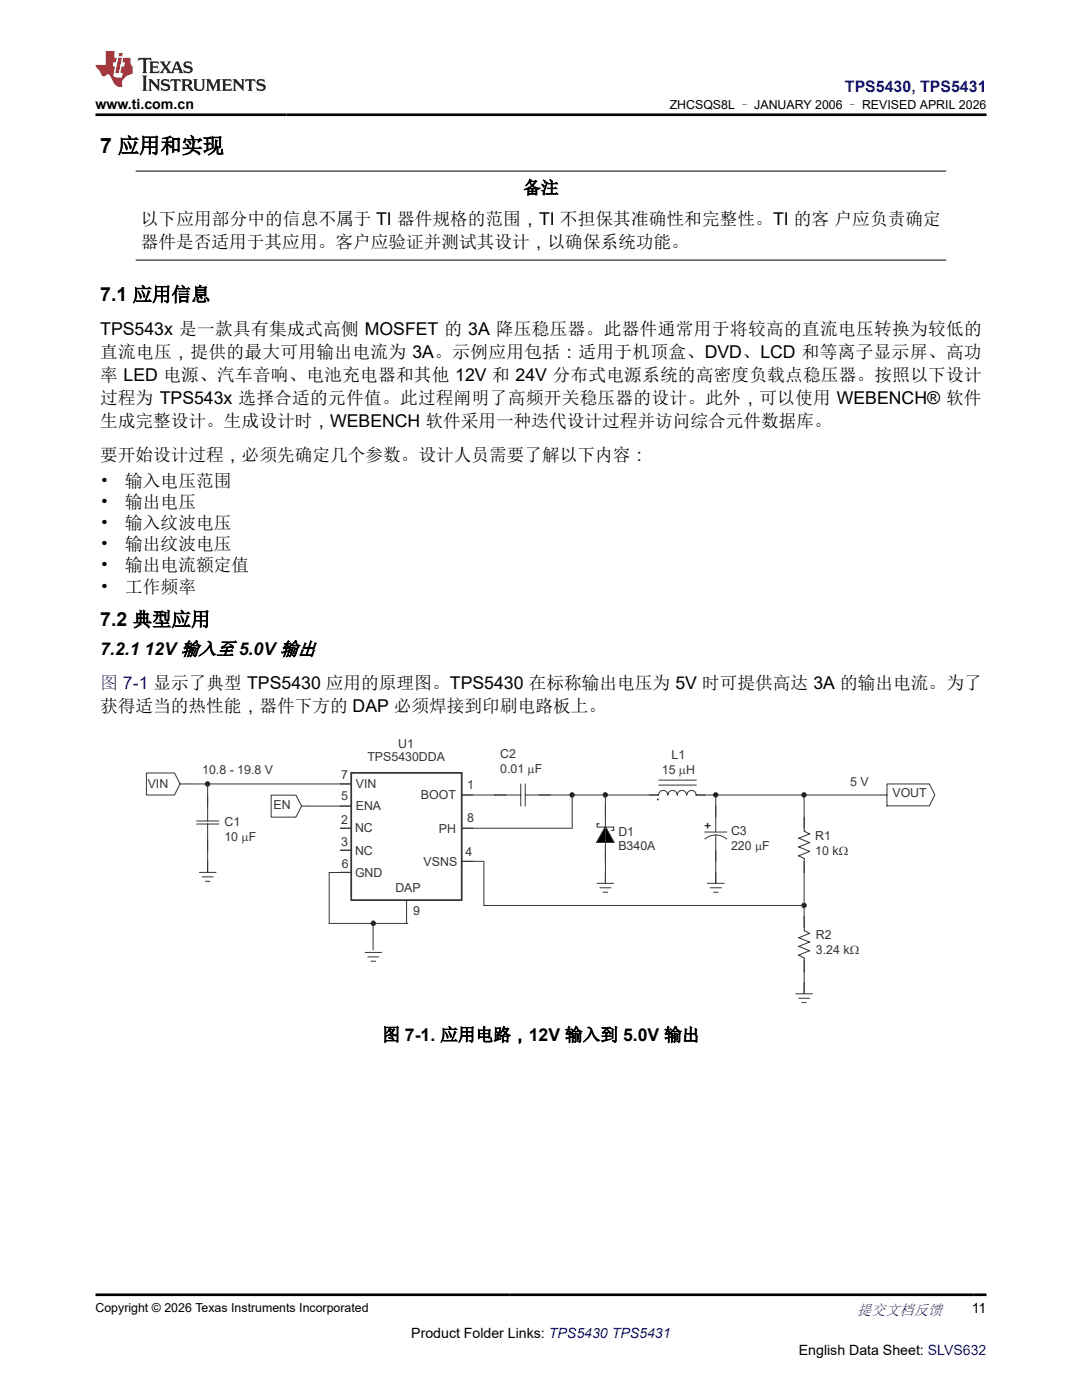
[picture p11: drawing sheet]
<svg xmlns="http://www.w3.org/2000/svg" width="216mm" height="279mm" viewBox="0 0 216 279" stroke-linecap="round" stroke-linejoin="round" font-family="sans-serif">
<defs><g id="words">
<text font-size="4.2" x="20" y="30.5">7 应用和实现</text>
<g font-size="3.9">
<text x="20" y="60.1">7.1 应用信息</text>
<text x="20" y="124.9">7.2 典型应用</text>
</g>
<g font-size="3.5">
<text x="104.4" y="38.6">备注</text>
<text x="28.1" y="45">以下应用部分中的信息不属于 TI 器件规格的范围，TI 不担保其准确性和完整性。TI 的客 户应负责确定</text>
<text x="28.1" y="49.6">器件是否适用于其应用。客户应验证并测试其设计，以确保系统功能。</text>
<text x="20" y="71.5">直流电压，提供的最大可用输出电流为 3A。示例应用包括：适用于机顶盒、DVD、LCD 和等离子显示屏、高功</text>
<text x="20" y="66.9">TPS543x 是一款具有集成式高侧 MOSFET 的 3A 降压稳压器。此器件通常用于将较高的直流电压转换为较低的</text>
<text x="20" y="76.1">率 LED 电源、汽车音响、电池充电器和其他 12V 和 24V 分布式电源系统的高密度负载点稳压器。按照以下设计</text>
<text x="20" y="80.7">过程为 TPS543x 选择合适的元件值。此过程阐明了高频开关稳压器的设计。此外，可以使用 WEBENCH® 软件</text>
<text x="20" y="85.3">生成完整设计。生成设计时，WEBENCH 软件采用一种迭代设计过程并访问综合元件数据库。</text>
<text x="20" y="92">要开始设计过程，必须先确定几个参数。设计人员需要了解以下内容：</text>
<text x="20" y="97.1">•</text>
<text x="20" y="101.3">•</text>
<text x="25" y="97.1">输入电压范围</text>
<text x="25" y="101.3">输出电压</text>
<text x="20" y="105.6">•</text>
<text x="25" y="105.6">输入纹波电压</text>
<text x="20" y="109.8">•</text>
<text x="25" y="109.8">输出纹波电压</text>
<text x="20" y="114">•</text>
<text x="20" y="118.3">•</text>
<text x="25" y="114">输出电流额定值</text>
<text x="25" y="118.3">工作频率</text>
<text x="20" y="130.7">7.2.1 12V输入至 5.0V输出</text>
<text x="20" y="142">获得适当的热性能，器件下方的 DAP 必须焊接到印刷电路板上。</text>
<text x="76.3" y="207.7">图 7-1. 应用电路，12V 输入到 5.0V 输出</text>
</g>
<text font-size="3.5" fill="#00f" x="20" y="137.4">图 7-1 显示了典型 TPS5430 应用的原理图。TPS5430 在标称输出电压为 5V 时可提供高达 3A 的输出电流。为了</text>
<text font-size="3.2" fill="#00f" x="168.6" y="18.3">TPS5430, TPS5431</text>
<text font-size="3" fill="#00f" x="171" y="262.4">提交文档反馈</text>
<g font-size="2.8">
<text x="19" y="21.7">www.ti.com.cn</text>
<text x="193.9" y="262.1">11</text>
<text x="82.1" y="266.9">Product Folder Links: TPS5430 TPS5431</text>
<text x="159.4" y="270.3">English Data Sheet: SLVS632</text>
</g>
<g font-size="2.5">
<text x="133.6" y="21.8">ZHCSQS8L – JANUARY 2006 – REVISED APRIL 2026</text>
<text x="140.5" y="165.7">+</text>
<text x="19" y="261.8">Copyright © 2026 Texas Instruments Incorporated</text>
</g>
<g font-size="2.5" fill="#373435">
<text x="79.5" y="149.2">U1</text>
<text x="40.3" y="154.4">10.8 - 19.8 V</text>
<text x="68.1" y="155.4">7</text>
<text x="73.3" y="152">TPS5430DDA</text>
<text x="99.8" y="151.2">C2</text>
<text x="99.8" y="154.3">0.01 mF</text>
<text x="132.1" y="154.4">15 mH</text>
<text x="134" y="151.4">L1</text>
<text x="29.5" y="157.2">VIN</text>
<text x="54.6" y="161.5">EN</text>
<text x="68.1" y="159.7">5</text>
<text x="71" y="161.6">ENA</text>
<text x="71" y="157.2">VIN</text>
<text x="84" y="159.5">BOOT</text>
<text x="93.2" y="157.5">1</text>
<text x="169.6" y="156.9">5 V</text>
<text x="178.1" y="159.1">VOUT</text>
<text x="44.8" y="164.8">C1</text>
<text x="44.8" y="167.8">10 mF</text>
<text x="68.1" y="164.5">2</text>
<text x="70.8" y="166">NC</text>
<text x="87.6" y="166.2">PH</text>
<text x="93.2" y="164.1">8</text>
<text x="123.4" y="166.8">D1</text>
<text x="145.9" y="166.6">C3</text>
<text x="162.7" y="167.7">R1</text>
<text x="68.1" y="168.9">3</text>
<text x="68.2" y="173.2">6</text>
<text x="70.8" y="170.6">NC</text>
<text x="84.5" y="172.9">VSNS</text>
<text x="92.9" y="170.8">4</text>
<text x="123.4" y="169.6">B340A</text>
<text x="145.9" y="169.6">220 mF</text>
<text x="162.7" y="170.7">10 kW</text>
<text x="70.8" y="175">GND</text>
<text x="78.9" y="178">DAP</text>
<text x="82.4" y="182.6">9</text>
<text x="162.8" y="187.4">R2</text>
<text x="162.8" y="190.4">3.24 kW</text>
</g>
</g></defs>
<path d="M27.1 34.1h161.7M27.1 51.9h161.7" fill="none" stroke="#000" stroke-width=".2"/>
<g fill="none" stroke="#373435" stroke-width=".2">
<path d="M29.2 154.3h5.6l1.1 2.2-1.1 2.2h-5.6zM35.9 156.5h34.2M41.4 156.5v7.3M54.1 158.7h5l1.1 2.2-1.1 2.2h-5zM92.1 158.7h11.8M103.9 156.5v4.4M104.8 156.5v4.4M104.9 158.7h26.5M114.2 158.7v6.6h-22.1M120.8 158.7v17.6M131.4 158.7a.91 .91 0 0 1 .9-1 .91 .91 0 0 1 .9 1M131.4 156.7h7.5"/>
<path d="M131.4 155.7h7.5M133.3 158.7a.91 .91 0 0 1 .9-1 .91 .91 0 0 1 .9 1M135.2 158.7a.91 .91 0 0 1 .9-1 .91 .91 0 0 1 .9 1M137.1 158.7a.91 .91 0 0 1 .9-1 .91 .91 0 0 1 .9 1M138.9 158.7h38.1M142.8 158.7v7.4M160.4 158.7v6.6M177 156.5h8.4l1.1 2.1-1.1 2.2h-8.4zM39.2 163.8h4.4M39.2 164.5h4.4M39.8 174.1h3.3M40.3 175h2.2"/>
<path d="M41 175.9h.9M41.4 164.4v9.7M60.2 160.9h9.9M65.7 174.1h2.2M65.7 174.1v10.2M67.9 174.1h2.2M67.9 165.3h2.2M67.9 169.7h2.2M81.1 179.6v4.7M92.1 171.9h4.4M96.5 171.9v8.8h63.9M119.2 176.3h3.3"/>
<path d="M119.6 164.4h-.4v.7h3.3v.6h-.5M119.7 177.2h2.2M120.3 178.1h.9M120.8 164.9l1.8 3.2h-3.6zM140.6 166.1h4.4M140.6 167.4a3.3 3.3 0 0 1 4.4 0M141.2 176.3h3.3M141.7 177.2h2.2M142.4 178.1h.9M142.8 166.6v9.7M159.4 167.3l2.2 .8-2.2 .9 2.2 .9-2.2 .9 1.1 .5M160.4 171.9v13.2"/>
<path d="M160.5 163.1v2.8l1.1 .5-2.2 .9M160.5 171.4v2.8M65.7 184.3h8.8M72.8 190.1h3.4M73.4 191h2.2M74 191.8h1M74.4 183.8v5.8M74.8 184.3h6.6M158.8 198.3h3.3M159.4 199.2h2.2M159.4 187.1l2.2 .9-2.2 .9 2.2 .8M160.4 191.7v2.2"/>
<path d="M160.4 196.1v2.2M160.5 183v2.7l1.1 .6M160.5 191.2v5M161.6 189.7l-2.2 .9 1.1 .6M161.6 186.3l-2.2 .9M160 200.1h.9"/>
<circle cx="41.4" cy="156.5" r=".45"/>
<circle cx="114.2" cy="158.6" r=".45"/>
<circle cx="120.8" cy="158.6" r=".45"/>
<circle cx="131.3" cy="159.5" r=".1"/>
<circle cx="142.8" cy="158.6" r=".45"/>
<circle cx="160.4" cy="158.6" r=".45"/>
<circle cx="74.5" cy="184.3" r=".45"/>
<circle cx="160.4" cy="180.7" r=".45"/>
</g>
<g fill="#000">
<path d="M120.8 164.9l1.8 3.2h-3.6z"/>
<circle cx="41.4" cy="156.5" r=".45"/>
<circle cx="114.2" cy="158.6" r=".45"/>
<circle cx="120.8" cy="158.6" r=".45"/>
<circle cx="142.8" cy="158.6" r=".45"/>
<circle cx="160.4" cy="158.6" r=".45"/>
<circle cx="74.5" cy="184.3" r=".45"/>
<circle cx="160.4" cy="180.7" r=".45"/>
</g>
<path d="M70.1 179.5v-25.3h22v25.3M70.1 179.6h22" fill="none" stroke="#373435" stroke-width=".35"/>
<path d="M27.7 11.6l-.2 .5 .5-.2h.6v.1v2.2l-.2 .4h1l-.2-.4v-2.2v-.1h.5l.5 .2-.1-.5zM29.8 12.3l.2 .4v1.5l-.2 .4h1.9l.1-.6a1.08 1.08 0 0 1-1.3 .2v-.7h.6l.4 .2v-.7l-.4 .2h-.6v-.5l.2-.2a1 1 0 0 1 1 .3l-.1-.5zM31.8 12.3l1 1.1-1 1.2h.9l-.2-.2 .4-.8 .5 .8-.2 .2h1.6l-.2-.2 .1-.5h1l.1 .5-.1 .2h.9l-.2-.3-.8-2h-.5l-1 2.2-.8-1.1 .9-1.1h-.8l.2 .2-.5 .6-.3-.6 .1-.2zM35.2 12.7l.4 1h-.8zM36.8 12.4a.65 .65 0 0 0-.2 .7 .65 .65 0 0 0 .6 .5l.7 .1 .1 .3a.79 .79 0 0 1-.7 .4 .79 .79 0 0 1-.7-.5l.1 .7 .2-.1a.93 .93 0 0 0 1.1 .1 .93 .93 0 0 0 .4-1 1.46 1.46 0 0 0-1.2-.6l-.1-.3a1.09 1.09 0 0 1 1.2 .2l-.2-.6-.1 .1-.6-.2zM28.4 15.1l.2 .4v2.2l-.2 .4h1l-.2-.4v-2.2l.2-.4zM29.6 15.8l.2 .4v1.5l-.2 .4h.8l-.3-.4v-1.3l1.7 1.8v-2l.2-.4h-.8l.2 .2 .1 1.1-1.2-1.3zM32.3 15.9a.65 .65 0 0 0-.2 .8 .65 .65 0 0 0 .7 .4l.6 .2 .1 .2a.79 .79 0 0 1-.7 .4 .79 .79 0 0 1-.7-.5l.1 .7 .2-.1a.93 .93 0 0 0 1.1 .1 .93 .93 0 0 0 .4-.9 1.46 1.46 0 0 0-1.2-.6l-.1-.4a1.09 1.09 0 0 1 1.2 .2l-.2-.6-.1 .1-.6-.1zM34.1 15.8l-.1 .6a.63 .63 0 0 1 .7-.3l.1 1.6-.3 .4h1l-.2-.4v-1.6a.66 .66 0 0 1 .8 .3l-.1-.6zM36.2 15.8l.2 .4v1.5l-.2 .4h.9l-.2-.2v-.7h.5l.1 .2a.79 .79 0 0 0 1.2 .6l-1-.9a.61 .61 0 0 0 .6-.6 .61 .61 0 0 0-.5-.7zM36.9 16.1h.2a.47 .47 0 0 1 .5 .1 .47 .47 0 0 1 .1 .5l-.2 .1-.6 .1zM38.5 15.8l.2 .2a2.27 2.27 0 0 0 .4 2 1.04 1.04 0 0 0 1.7-.7v-1.3l.2-.2h-.8l.2 .4v1.1a.6 .6 0 0 1-.6 .6 .6 .6 0 0 1-.6-.6v-1.1l.3-.4zM41.1 15.8l.2 .4v1.5l-.2 .4h.7l-.2-.4v-1.4l.9 1.9 .8-1.9v1.4l-.2 .4h1l-.3-.4v-1.5l.3-.4h-.8l-.7 1.5-.7-1.5zM44.3 15.8l.2 .4v1.5l-.2 .4h1.9l.1-.6a1.09 1.09 0 0 1-1.3 .2v-.7h.6l.4 .2v-.6l-.4 .2h-.6v-.6l.2-.1a1.01 1.01 0 0 1 1 .3l-.1-.6zM46.4 15.8l.3 .4v1.5l-.3 .4h.8l-.2-.4v-1.3l1.6 1.8v-2l.2-.4h-.7l.2 .2v1.1l-1.2-1.3zM49 15.8l-.1 .6a.63 .63 0 0 1 .8-.3v1.6l-.3 .4h1l-.2-.4v-1.6a.66 .66 0 0 1 .8 .3l-.1-.6zM51.4 15.9a.65 .65 0 0 0-.2 .8 .65 .65 0 0 0 .6 .4l.6 .2 .2 .2a.79 .79 0 0 1-.8 .4 .79 .79 0 0 1-.6-.5l.1 .7 .2-.1a.93 .93 0 0 0 1 .1 .93 .93 0 0 0 .5-.9 1.46 1.46 0 0 0-1.3-.6l-.1-.4a1.09 1.09 0 0 1 1.3 .2l-.2-.6-.2 .1-.5-.1z" fill="#231f20"/>
<path d="M21.1 10.2v2.8h-2.1l.1 .3 .9 1a.95 .95 0 0 0 .9 .9 .59 .59 0 0 1 .6-.4 .59 .59 0 0 1 .5 .4l.4 .7a1.59 1.59 0 0 0 2.1 1.4 1.61 1.61 0 0 1 1-2.3l1-.3-.1-1.5a1.59 1.59 0 0 1-.4-1.7h-1.4l-.2 .9h.5l-.1 .9h-.5l-.2 1v.2l.4 .1-.2 .9h-.6a.73 .73 0 0 1-1.1-.7l.3-1.5h-.5l.2-.9h.5l.2-.9h-.5v-1.3zM23.6 11.5l-.6 3.1h.7l.6-3.1zM23.8 10.6l-.1 .6h.7l.1-.6z" fill="#ed1c24"/>
<path d="M19 22.9h177.8M19 258.4h177.8" fill="none" stroke="#000" stroke-width=".53"/>
<use href="#words"/>
</svg>
